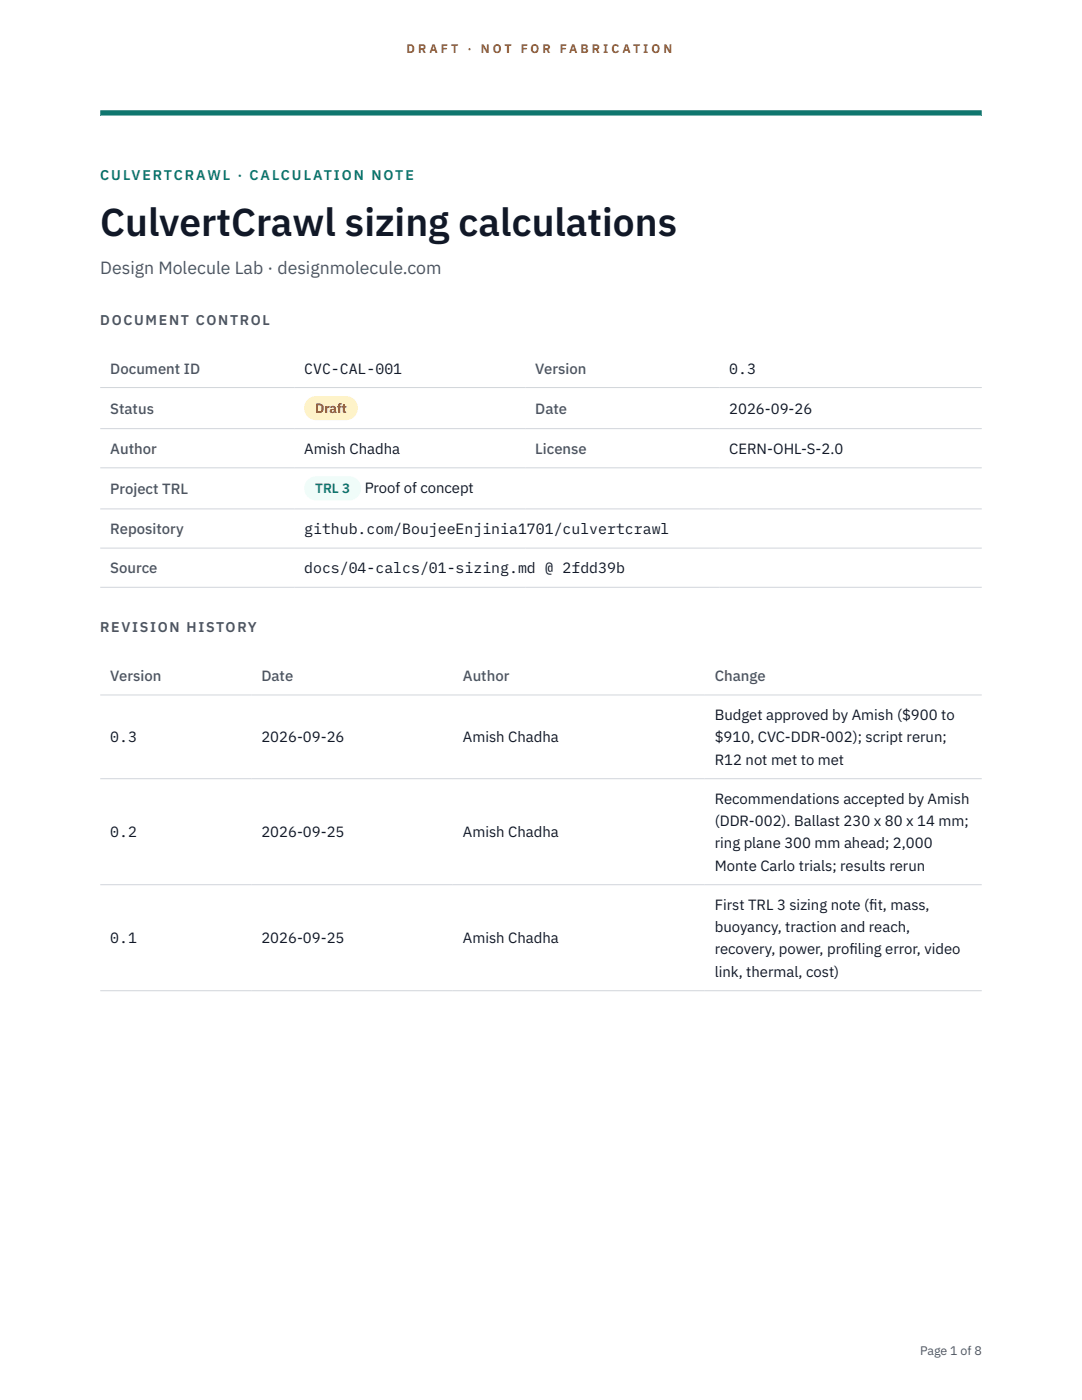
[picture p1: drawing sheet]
<svg xmlns="http://www.w3.org/2000/svg" width="216mm" height="279mm" viewBox="0 0 216 279" stroke-linecap="round" stroke-linejoin="round" font-family="sans-serif">
<defs><g id="words">
<text font-size="7.8" fill="#111827" x="20" y="47.1">CulvertCrawl sizing calculations</text>
<text font-size="3.5" fill="#4b5563" x="20" y="54.6">Design Molecule Lab · designmolecule.com</text>
<g font-size="3" fill="#4b5563">
<text x="22" y="74.5">Document ID</text>
<text x="106.8" y="74.5">Version</text>
<text x="22" y="82.6">Status</text>
<text x="106.8" y="82.6">Date</text>
<text x="22" y="90.6">Author</text>
<text x="106.8" y="90.6">License</text>
<text x="22" y="98.6">Project TRL</text>
<text x="22" y="106.6">Repository</text>
<text x="22" y="114.4">Source</text>
<text x="22" y="135.9">Version</text>
<text x="52.2" y="135.9">Date</text>
<text x="92.4" y="135.9">Author</text>
<text x="142.6" y="135.9">Change</text>
</g>
<g font-size="3" fill="#111827">
<text x="60.7" y="74.5">CVC-CAL-001</text>
<text x="145.5" y="74.5">0.3</text>
<text x="145.5" y="82.6">2026-09-26</text>
<text x="60.7" y="90.6">Amish Chadha</text>
<text x="145.5" y="90.6">CERN-OHL-S-2.0</text>
<text x="72.8" y="98.5">Proof of concept</text>
<text x="60.7" y="106.6">github.com/BoujeeEnjinia1701/culvertcrawl</text>
<text x="60.7" y="114.4">docs/04-calcs/01-sizing.md @ 2fdd39b</text>
<text x="142.6" y="143.7">Budget approved by Amish ($900 to</text>
<text x="22" y="148.2">0.3</text>
<text x="52.2" y="148.2">2026-09-26</text>
<text x="92.4" y="148.2">Amish Chadha</text>
<text x="142.6" y="148.2">$910, CVC-DDR-002); script rerun;</text>
<text x="142.6" y="152.6">R12 not met to met</text>
<text x="142.6" y="160.4">Recommendations accepted by Amish</text>
<text x="22" y="167.1">0.2</text>
<text x="52.2" y="167.1">2026-09-25</text>
<text x="92.4" y="167.1">Amish Chadha</text>
<text x="142.6" y="164.9">(DDR-002). Ballast 230 x 80 x 14 mm;</text>
<text x="142.6" y="169.3">ring plane 300 mm ahead; 2,000</text>
<text x="142.6" y="173.8">Monte Carlo trials; results rerun</text>
<text x="142.6" y="181.6">First TRL 3 sizing note (f</text>
<text x="173.5" y="181.6">it, mass,</text>
<text x="22" y="188.3">0.1</text>
<text x="52.2" y="188.3">2026-09-25</text>
<text x="92.4" y="188.3">Amish Chadha</text>
<text x="142.6" y="186">buoyancy, traction and reach,</text>
<text x="142.6" y="190.5">recovery, power, prof</text>
<text x="169.5" y="190.5">iling error, video</text>
<text x="142.6" y="194.9">link, thermal, cost)</text>
</g>
<text font-size="2.8" fill="#0f766e" x="20" y="36">CULVERTCRAWL · CALCULATION NOTE</text>
<g font-size="2.8" fill="#4b5563">
<text x="20" y="64.8">DOCUMENT CONTROL</text>
<text x="20" y="126.2">REVISION HISTORY</text>
</g>
<text font-size="2.7" fill="#92400e" x="62.9" y="82.5">Draft</text>
<text font-size="2.7" fill="#0f766e" x="62.9" y="98.5">TRL 3</text>
<g font-size="2.5" fill="#b45309">
<text x="81.1" y="10.5">D R A F T</text>
<text x="93.3" y="10.5">·</text>
<text x="95.9" y="10.5">N O T</text>
<text x="103.9" y="10.5">F O R</text>
<text x="111.7" y="10.5">F A B R I C A T I O N</text>
</g>
<text font-size="2.5" fill="#4b5563" x="183.6" y="270.3">Page 1 of 8</text>
</g></defs>
<path d="M20 23.1h175.9zM20 22h175.9v1.1h-175.9z" fill-rule="evenodd" fill="#0f766e"/>
<path d="M20 77.3h175.9M20 85.5h175.9M20 93.4h175.9M20 101.6h175.9M20 109.4h175.9M20 117.2h175.9M20 138.7h175.9M20 155.4h175.9M20 176.6h175.9M20 197.7h175.9" fill="none" stroke="#d1d5db" stroke-width=".2"/>
<path d="M60.7 79h10.7v4.9h-10.7z" fill="#fef3c7"/>
<path d="M60.7 95.1h11.4v4.8h-11.4z" fill="#f0fdfa"/>
<use href="#words"/>
</svg>
